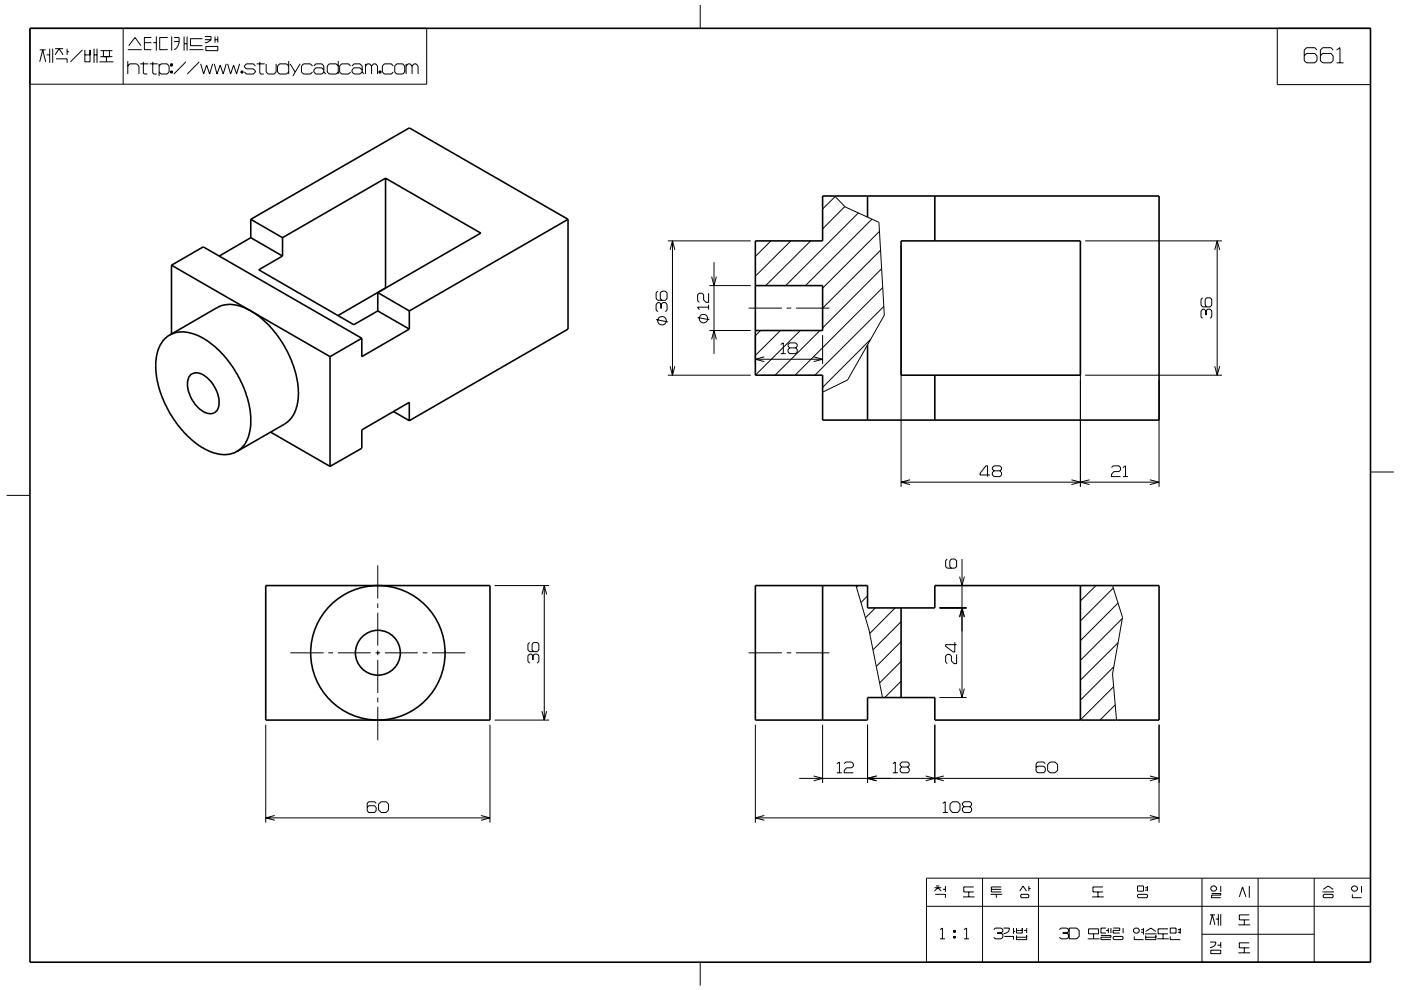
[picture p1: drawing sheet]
<svg xmlns="http://www.w3.org/2000/svg" width="297mm" height="210mm" viewBox="0 0 297 210" stroke-linecap="round" stroke-linejoin="round" font-family="sans-serif">
<g fill="none" stroke="#000" stroke-width=".21">
<path d="M6.3 6h84.2v11.9h-84.2zM8.4 10.6h1.3M8.4 13.1l.7-2.5 .6 2.5M9.9 11.6h.6M10.5 10.3v3M11.2 10.3v3M11.7 10.3h1.7M11.7 11.6l.8-1.3 .9 1.3M11.9 12.5h2.3v.8M14.2 10.3v1.3M14.2 11h.4M17.5 10.6l-2.6 2.5"/>
<path d="M18 11.6h1.1M18 10.6v2.5h1.1v-2.5M19.9 11.6h.7M19.9 10.3v3M20.6 10.3v3M21.1 13.1h2.9M21.3 10.7h2.5M21.3 12h2.5M21.9 10.7v1.3M22.6 12v1.1M23.2 10.7v1.3M26.1 6v11.9"/>
<path d="M27.1 10.5h3M27.1 14l.4-.5h1.5l.5 .5v1.7M27.1 13v2.7M27.3 9.7l1.3-1.7 1.3 1.7M29.7 13.5h1.8M30.4 13.1v2.4l.2 .2h.6M30.6 9.1h1.5M31.8 13.5h1.6M32.1 8h-1.5v2.5h1.5M32.4 13.1v2.4l.2 .2h.6M32.5 9.1h.6M33.1 7.7v3"/>
<path d="M33.7 14l.5-.5h1.2l.5 .5v1.3l-.5 .4h-1.2l-.5-.4M33.7 13.5v2.6M35.6 8h-1.7v2.5h1.7M36.2 13.5h.4v.5h-.4zM36.2 15.1h.4v.4h-.4zM36.4 13.5v.5M36.4 15.1v.4M36.4 7.7v3M36.9 8h1.1a2.28 2.28 0 0 1-1.1 2.5M36.9 8.8h1.1M39 7.7v3M39 9.3h.7"/>
<path d="M39.4 13.1l-2.5 2.6M39.7 7.7v3M40.2 10.5h2.9M42.2 13.1l-2.5 2.6M42.5 13.5l.7 2.2 .6-1.9 .6 1.9 .7-2.2M42.9 8.2h-2.5v1.5h2.5M43.4 7.7h1.3v.7M43.4 8.4h1.3M43.6 9.9h2.6v.8h-2.6zM44.7 8.4l-.8 .7h-.5M45.4 13.5l.6 2.2 .7-1.9 .6 1.9 .7-2.2M45.6 7.7v1.4"/>
<path d="M45.6 8.4h.6M46.2 7.7v1.4M48.3 13.5l.6 2.2 .6-1.9 .7 1.9 .6-2.2M51.1 15.1h.4v.4h-.4zM51.3 15.1v.4M54.1 14l-.4-.5h-1.5l-.4 .5v.2l.4 .4h1.5l.4 .5v.2l-.4 .4h-1.5l-.4-.4M54.4 13.5h1.7M55.1 13.1v2.4l.2 .2h.6M56.4 13.5v1.8l.5 .4h1.2l.4-.4v-1.8M61.2 14l-.5-.5h-1.4l-.5 .5v1.3l.5 .4h1.4l.5-.4M61.2 13v2.7M61.5 13.5l1.1 1.8"/>
<path d="M63.6 13.5l-1.5 2.6M66.3 14l-.5-.5h-1.5l-.4 .5v1.3l.4 .4h1.5l.5-.4M66.5 14l.5-.5h1.2l.5 .5v1.3M68.7 14.9l-.5-.5h-1.2l-.5 .5v.4l.5 .4h1.2l.5-.4M68.7 15.3l.4 .4M71.7 14l-.4-.5h-1.5l-.4 .5v1.3l.4 .4h1.5l.4-.4M71.7 13v2.7M74.3 14l-.4-.5h-1.5l-.4 .5v1.3l.4 .4h1.5l.4-.4M74.6 14l.5-.5h1.2l.5 .5v1.3M76.8 14.9l-.5-.5h-1.2l-.5 .5v.4l.5 .4h1.2l.5-.4M76.8 15.3l.4 .4M77.5 14l.4-.5h.5l.4 .5"/>
<path d="M77.5 13.5v2.2M78.8 14l.4-.5h.4l.4 .5v1.7M78.8 14v1.7M80.3 15.1h.5v.4h-.5zM80.6 15.1v.4M83.4 14l-.4-.5h-1.5l-.4 .5v1.3l.4 .4h1.5l.4-.4M84.1 13.5h1.3l.4 .5v1.3l-.4 .4h-1.3l-.4-.4v-1.3zM86.1 14l.4-.5h.4l.5 .5M86.1 13.5v2.2M87.4 14l.4-.5h.4l.4 .5v1.7M87.4 14v1.7M148.5 1.1v4.9"/>
<path d="M270.8 6h19.8v11.9h-19.8zM279.2 10.6l-.4-.5h-1.8l-.5 .5v2.3l.5 .4h1.8l.4-.4v-1.1l-.4-.5h-1.8l-.5 .5M282.7 10.6l-.5-.5h-1.7l-.6 .5v2.3l.6 .4h1.7l.5-.4v-1.1l-.5-.5h-1.7l-.6 .5M283.4 13.3h1.5M283.4 10.6l.7-.5v3.2M141.6 51.1h17.6M142.1 53l.5-1.9 .5 1.9M142.6 51.1v28.5M150.9 58.7l.5 1.9 .5-1.9M151.4 55.6v19.4M163.4 51.1l-3.3 3.3M167.7 51.1l-7.6 7.5"/>
<path d="M171.9 51.1l-9.6 9.5M177 41.6l2.2 2.3 7.1 3.3 1.2 19.6-7.8 13.8-5.3 2.6M177.1 41.7l-2.7 2.6M179.1 43.8l-4.7 4.7M182 45.2l-15.4 15.4M184.9 46.5l-14.1 14.1M186.4 49.1l-12 12M186.7 53.1l-12.3 12.3M186.9 57l-12.5 12.6M191 52.1v51.1M229.1 52.1v51.1M230.1 51.1h29"/>
<path d="M257.6 53l.5-1.9 .5 1.9M258.1 51.1v28.5M139.1 67.8l2.5 .5M139.5 61.8l-.4 .3v1.2l.4 .4h1.6l.3-.4v-1.2l-.3-.3h-.7l-.4 .3v1.2l.4 .4M140.2 64.6l-.4-.4h-.3l-.4 .4v1.2l.4 .3M140.2 64.6l.3-.4h.6l.3 .4v1.2l-.3 .3M140.2 64.6v.8M141.6 79.6h17.6M142.1 77.7l.5 1.9 .5-1.9M147.9 67.3l2.5 .5M150.2 65.1h-2.3l.4 .6M150.2 62.2v1.9h-.5l-.5-.5v-1.1l-.4-.3h-.5l-.4 .3v1.3l.4 .3"/>
<path d="M150.2 64.6v1.1M150.4 70.1h8.8M150.4 60.6h8.8M150.9 72l.5-1.9 .5 1.9M158.7 65.4h7.1M160.1 71.1v6.1M160.1 76.2h14.3M161.2 70.1l-1.1 1.1M162 75.7l-1.9 .5 1.9 .5M165.5 70.1l-5.4 5.3M165.5 73.1l.6-.4v2.3M165.5 75h1.1"/>
<path d="M166.8 65.4h1M167.4 73.8l-.3 .3v.6l.3 .3h1.3l.3-.3v-.6l-.3-.3M167.4 73.8l-.3-.4v-.3l.3-.4h1.3l.3 .4v.3l-.3 .4M167.4 73.8h1.3M168.8 65.4h7M169.7 70.1l-9.6 9.5M172.5 75.7l1.9 .5-1.9 .5M173.9 70.1l-9.6 9.5M174.4 71.1v6.1M184.6 72l-10.2 10.2M187.1 61l-18.5 18.6M187.4 65l-14.6 14.6"/>
<path d="M230.1 79.6h29M255 63.2l-.4 .3v1.2l.4 .4h1.6l.3-.4v-1.2l-.3-.3h-.7l-.4 .3v1.2l.4 .4M255.7 66l-.4-.4h-.3l-.4 .4v1.2l.4 .3M255.7 66l.3-.4h.6l.3 .4v1.2l-.3 .3M255.7 66v.8M257.6 77.7l.5 1.9 .5-1.9M210.8 99.9l-.4-.4v-.3l.4-.4h1.2l.3 .4v.3l-.3 .4M210.8 99.9l-.4 .3v.5l.4 .4h1.2l.3-.4v-.5l-.3-.3M210.8 99.9h1.2M235.7 99.2l.3-.4h1.2l.4 .4v.5l-.4 .3h-1l-.5 .6v.5h1.9M238.1 99.2l.5-.4v2.3M245.7 80.6v22.6"/>
<path d="M1.4 105.1h4.9M80.1 119.9v7.1M191.1 102.3h54.6M193 101.8l-1.9 .5 1.9 .5M200.8 118.6l-.3 .3v1.3l.3 .3h1.6l.4-.3v-1.3l-.4-.3h-.7l-.3 .3v1.3l.3 .3M204 118.6v29.4M209.9 100.7h-2.1v-.3l1.2-1.6h.4v2.3M227.2 101.8l1.9 .5-1.9 .5M231 101.8l-1.9 .5 1.9 .5M238.1 101.1h1M243.8 101.8l1.9 .5-1.9 .5M290.6 100.1h4.9"/>
<path d="M61.6 138.5h7M69.6 138.5h1M71.6 138.5h7M79.6 138.5h1M80.1 128v.9M80.1 130v6.9M80.1 138v1M80.1 139.9v7.1M81.6 138.5h7M89.6 138.5h1M91.6 138.5h7M104.9 124.2h11.5"/>
<path d="M112.3 136.3l-.4 .3v1.3l.4 .3h1.6l.4-.3v-1.3l-.4-.3h-.7l-.4 .3v1.3l.4 .3M113 139.1l-.4-.4h-.3l-.4 .4v1.2l.4 .4M113 139.1l.4-.4h.5l.4 .4v1.2l-.4 .4M113 139.1v.9M114.9 126.1l.5-1.9 .5 1.9M115.4 124.2v28.5M158.7 138.5h7.1M166.8 138.5h1M168.8 138.5h7M181.5 124.2l2.7 9.4 2.9 14.3M182 124.2l-.4 .3M183.9 126.4l-1.4 1.4"/>
<path d="M185.6 128.9l-2.1 2.2M189.8 128.9l-5.4 5.5M191 136.1l-5.2 5.2M191 131.9l-5.9 5.9M199.2 128.9h5.7M199.2 124.2h5.7M202.4 136.2v2.1h-.3l-1.6-1.2v-.4h2.3M202.8 138.8v2h-.5l-.6-.6v-1.1l-.3-.3h-.6l-.3 .3v1.3l.3 .4M203.5 122.3l.5 1.9 .5-1.9M203.5 130.9l.5-2 .5 2M232.4 124.2l-3.3 3.3M235.9 124.2l2.1 6.8-2.1 12 .8 9.7"/>
<path d="M236.1 124.7l-7 7M237 127.9l-7.9 8M237.1 136.3l-8 8M238 131.2l-8.9 8.9M56.3 153.7v20.8M80.1 147.9v1.1M80.1 149.9v7.1M103.9 153.7v20.8M104.9 152.7h11.5M114.9 150.8l.5 1.9 .5-1.9M160.1 153.7v20.8M174.4 153.7v12.4"/>
<path d="M183.9 153.7v12.4M191 144.5l-3.4 3.5M191 140.3l-4.5 4.6M198.2 153.7v12.4M199.2 148h5.7M203.5 146l.5 1.9 .5-1.9M236.1 145.7l-7 7M236.1 141.4l-7 7.1M236.4 149.5l-3.2 3.2M245.7 153.7v20.8M56.3 173.5h47.6M58.3 173l-2 .5 2 .5"/>
<path d="M79.8 170.4l-.4-.4h-1.2l-.3 .4v1.6l.3 .3h1.2l.4-.3v-.7l-.4-.4h-1.2l-.3 .4M80.3 170.6l.5-.6h1.1l.5 .6v1.2l-.5 .5h-1.1l-.5-.5zM102 173l1.9 .5-1.9 .5M160.1 173.5h85.6M162 173l-1.9 .5 1.9 .5M169.5 165.1h76.2M172.5 164.6l1.9 .5-1.9 .5M177.4 163.9h1.1M177.4 162l.6-.4v2.3M179 162l.3-.4h1.3l.3 .4v.5l-.3 .3h-1.1l-.5 .6v.5h1.9M185.8 164.6l-1.9 .5 1.9 .5M189.3 163.9h1.1"/>
<path d="M189.3 162l.5-.4v2.3M191.2 162.7l-.4-.4v-.3l.4-.4h1.2l.4 .4v.3l-.4 .4M191.2 162.7l-.4 .4v.5l.4 .3h1.2l.4-.3v-.5l-.4-.4M191.2 162.7h1.2M196.3 164.6l1.9 .5-1.9 .5M199.9 170.4l.5-.4v2.3M199.9 172.3h1.1M200.1 164.6l-1.9 .5 1.9 .5M201.4 170.6l.6-.6h1l.5 .6v1.2l-.5 .5h-1l-.6-.5zM204.4 171.1l-.4 .3v.6l.4 .3h1.3l.3-.3v-.6l-.3-.3M204.4 171.1l-.4-.4v-.3l.4-.4h1.3l.3 .4v.3l-.3 .4M204.4 171.1h1.3"/>
<path d="M221.6 162l-.3-.4h-1.3l-.3 .4v1.6l.3 .3h1.3l.3-.3v-.8l-.3-.3h-1.3l-.3 .3M222.6 161.6h1.1l.5 .6v1.2l-.5 .5h-1.1l-.5-.5v-1.2zM243.8 164.6l1.9 .5-1.9 .5M243.8 173l1.9 .5-1.9 .5M196.4 186.3h94.2v17.8h-94.2zM196.4 192.2h94.2M198.1 188.3h1.5M198.1 189l.7-.7 .8 .7M198.3 189.7h2.1v.7M198.5 187.9h.7M199.3 197.2l.5-.4v2.3M199.3 199.1h1.1"/>
<path d="M199.9 188.6h.5M200.4 187.9v1.3M202.2 198.6h.4v.4h-.4zM202.2 197.4h.4v.3h-.4zM202.4 197.4v.3M202.4 198.6v.4M204.2 190.2h2.4M204.4 199.1h1M204.4 197.2l.5-.4v2.3M205.4 189.2v1M206.5 188.1h-2.2v1.1h2.2M208.3 186.3v17.8"/>
<path d="M210 189.7h2.5M210.2 188.6h2.1M210.7 197.2l.3-.4h1.3l.3 .4v.4l-.3 .3M211.2 189.7v.7M211.4 197.9h.9M212.3 197.9l.3 .3v.6l-.3 .3h-1.3l-.3-.3M212.3 188.1h-2.1v1.1h2.1M212.8 196.8h1.2a1.11 1.11 0 0 1-1.2 1.3M212.9 198.6h2v.7M214.9 196.8v1.3M214.9 197.6h.3M215.5 197.4h1.2"/>
<path d="M215.5 196.8v1.1h1.2v-1.1M215.5 198.4v.9h2.2v-.9M215.5 198.8h2.2M216.2 189l.7-1.1 .7 1.1M216.6 189.7h1.4l.1 .2v.3l-.1 .2h-1.4l-.2-.2v-.3zM217.1 197.4h.6M217.7 196.8v1.1M218.1 187.9v1.1M218.1 188.5h.4M220.2 186.3v17.8M224.6 197.2l.4-.4h1.2l.4 .4v.4l-.4 .3M225.3 197.9h.9"/>
<path d="M226.2 197.9l.4 .3v.6l-.4 .3h-1.2l-.4-.3M226.7 196.8h1.6l.5 .6v1.2l-.5 .5h-1.6zM230.6 199.1h2.5M230.8 197h2.1v1.1h-2.1zM231.6 190.2h2.4M231.9 198.1v1M232.8 189.2v1M233.4 198.4h2.1v.4h-2.1v.5h2.1M233.8 188.1h-2.1v1.1h2.1M234.5 197.4h.5M234.5 196.8h-1.1v1.1h1.1M235 196.8v1.1"/>
<path d="M235.5 196.8v1.1M236 196.8h1.4v.6h-1.4v.5h1.4M236.2 198.6h1.7l.2 .2v.3l-.2 .2h-1.7l-.2-.2v-.3zM238.1 196.8v1.1M240.3 197.2l.4-.4h.5l.4 .4v.4l-.4 .3h-.5l-.4-.3zM240.5 198.6v.7h1.9M241.2 187.9h1.2v1.1h-1.2zM241.2 189.9l.2-.2h1.7l.2 .2v.3l-.2 .2h-1.7l-.2-.2zM241.9 197.2h.5M241.9 197.7h.5M242.4 196.8v1.4M242.7 198.1h2.5"/>
<path d="M242.8 188.3h.5M242.8 188.8h.5M242.9 198.4v.9h2.2v-.9M242.9 198.8h2.2M242.9 197.6l1.1-.8 1.1 .8M243.3 187.9v1.1M245.4 199.1h2.4M246.6 198.1v1M247.6 197h-2.1v1.1h2.1M248.1 198.6v.7h2.1M248.1 196.8h1.2v1.1h-1.2zM249.7 197.7h.5"/>
<path d="M249.7 197.2h.5M250.2 196.8v1.3M254.8 198.2h23.8M254.8 186.3v17.8M256.5 199.8h1.3a1.17 1.17 0 0 1-1.3 1.2M256.5 194h1.1M256.5 196.2l.5-2.2 .6 2.2M256.9 189.5h1.9v.4h-1.9v.5h1.9M257 187.9h.6l.3 .4v.3l-.3 .4h-.6l-.3-.4v-.3zM257.8 194.9h.5M258.3 193.9v2.4M258.8 187.9v1.3"/>
<path d="M258.8 199.8v1.2M258.8 193.9v2.4M262.5 196.2h2.5M262.8 190.2l.6-2.1 .8 2.1M263.8 195.1v1.1M264.9 187.9v2.5M264.9 194h-2.1v1.1h2.1M264.9 200h-2.1v1h2.1M266.7 186.3v17.8M278.6 186.3v17.8M280.4 189.2h2.4M280.5 189.9l.2-.2h1.8l.2 .2v.3l-.2 .2h-1.8l-.2-.2z"/>
<path d="M280.5 188.6l1.1-.7 1.1 .7M286.7 189.7v.7h2M286.9 187.9h.5l.4 .4v.3l-.4 .4h-.5l-.3-.4v-.3zM288.7 187.9v1.5M148.5 204.1v4.9M256.7 201.5h2.1v.8h-2.1zM258.1 200.5h.7M262.5 202.1h2.5M263.8 201v1.1"/>
<circle cx="140.4" cy="68" r=".9"/>
<circle cx="149.2" cy="67.6" r=".9"/>
</g>
<g fill="none" stroke="#000" stroke-width=".34">
<path d="M6.4 6h284.2v198.1h-284.3zM81.7 37.8l-21.8 12.6M81.7 37.8l20.2 11.6-30.2 17.5M81.7 37.8v23.3M36.4 56.3l6.7-3.9 33.6 19.3M36.4 56.3v14.5M36.4 56.3l33.6 19.3M53.2 50.4l-6.7 3.9M53.2 50.4l6.7 3.9v-3.9M53.2 46.5l6.7 3.9M53.2 46.5v3.9M59.9 54.3l-5 2.9 20.1 11.7 5.1-3"/>
<path d="M120.4 46.5l-33.6 19.4M120.4 46.5l-33.6-19.4-33.6 19.4M120.4 46.5v23.3l-33.6 19.4M174.4 41.6h71.3v47.5h-71.3v-9.5h-14.3v-28.5h14.3v-9.5M183.9 41.6v4.5M191 51.1h38.1v28.5h-38.1zM198.2 41.6v9.5M36 71.1l-1.4 1.1-.7 1.2-.7 2.3-.2 2.1 .2 2.1 .5 2.5 1.1 2.9 1.2 2.3 1.3 2.1 1.7 2 1.9 1.8 1.9 1.4 2.5 1.1 1.5 .4 1.9-.1 1.5-.5M36 71.1l.4-.2a7.9 7.9 0 0 1 7.7 1.5l2.4 2 2.2 2.5 1.6 2.5 1.5 3.1 .9 3 .5 2.8-.1 2.3-.7 2.7a5.4 5.4 0 0 1-2.2 2.5M36 71.1l10.1-5.9a7.1 7.1 0 0 1 7.2 .8l1.7 1.2 2.2 2 1.7 2.1 2 3.2 .9 2 1 3 .4 2.8v2.1l-.3 1.8-.4 1.3-.7 1.2-.8 .7-10.7 6.4M40.4 79.5a2.49 2.49 0 0 1 3.4 .5 6.8 6.8 0 0 1 2.5 6.4 2.02 2.02 0 0 1-3.3 .8 6.8 6.8 0 0 1-3.1-6.8zM70 75.6v23.3"/>
<path d="M76.7 71.8l-6.7 3.8M80.1 65.9v-3.8l6.7 3.8M80.1 65.9l6.7 3.9M86.8 69.8l-10.1 5.8v-3.8M86.8 66v3.8M160.1 60.6h14.3v9.5h-14.3M183.9 73.1v16M198.2 79.6v9.5M57.4 91.6l12.6 7.3M83.4 87.3l3.4 1.9M86.8 89.2v-3.9l-10.1 5.9v3.9l-6.7 3.8M56.3 124.2h47.6v28.5h-47.6z"/>
<path d="M160.1 124.2h23.8v4.7h14.3v-4.7h47.5v28.5h-47.5v-4.7h-14.3v4.7h-23.8zM174.4 124.2v28.5M191 128.9v19.1M229.1 124.2v28.5"/>
<circle cx="80.1" cy="138.5" r="14.3"/>
<circle cx="80.1" cy="138.4" r="4.8"/>
</g>
</svg>
